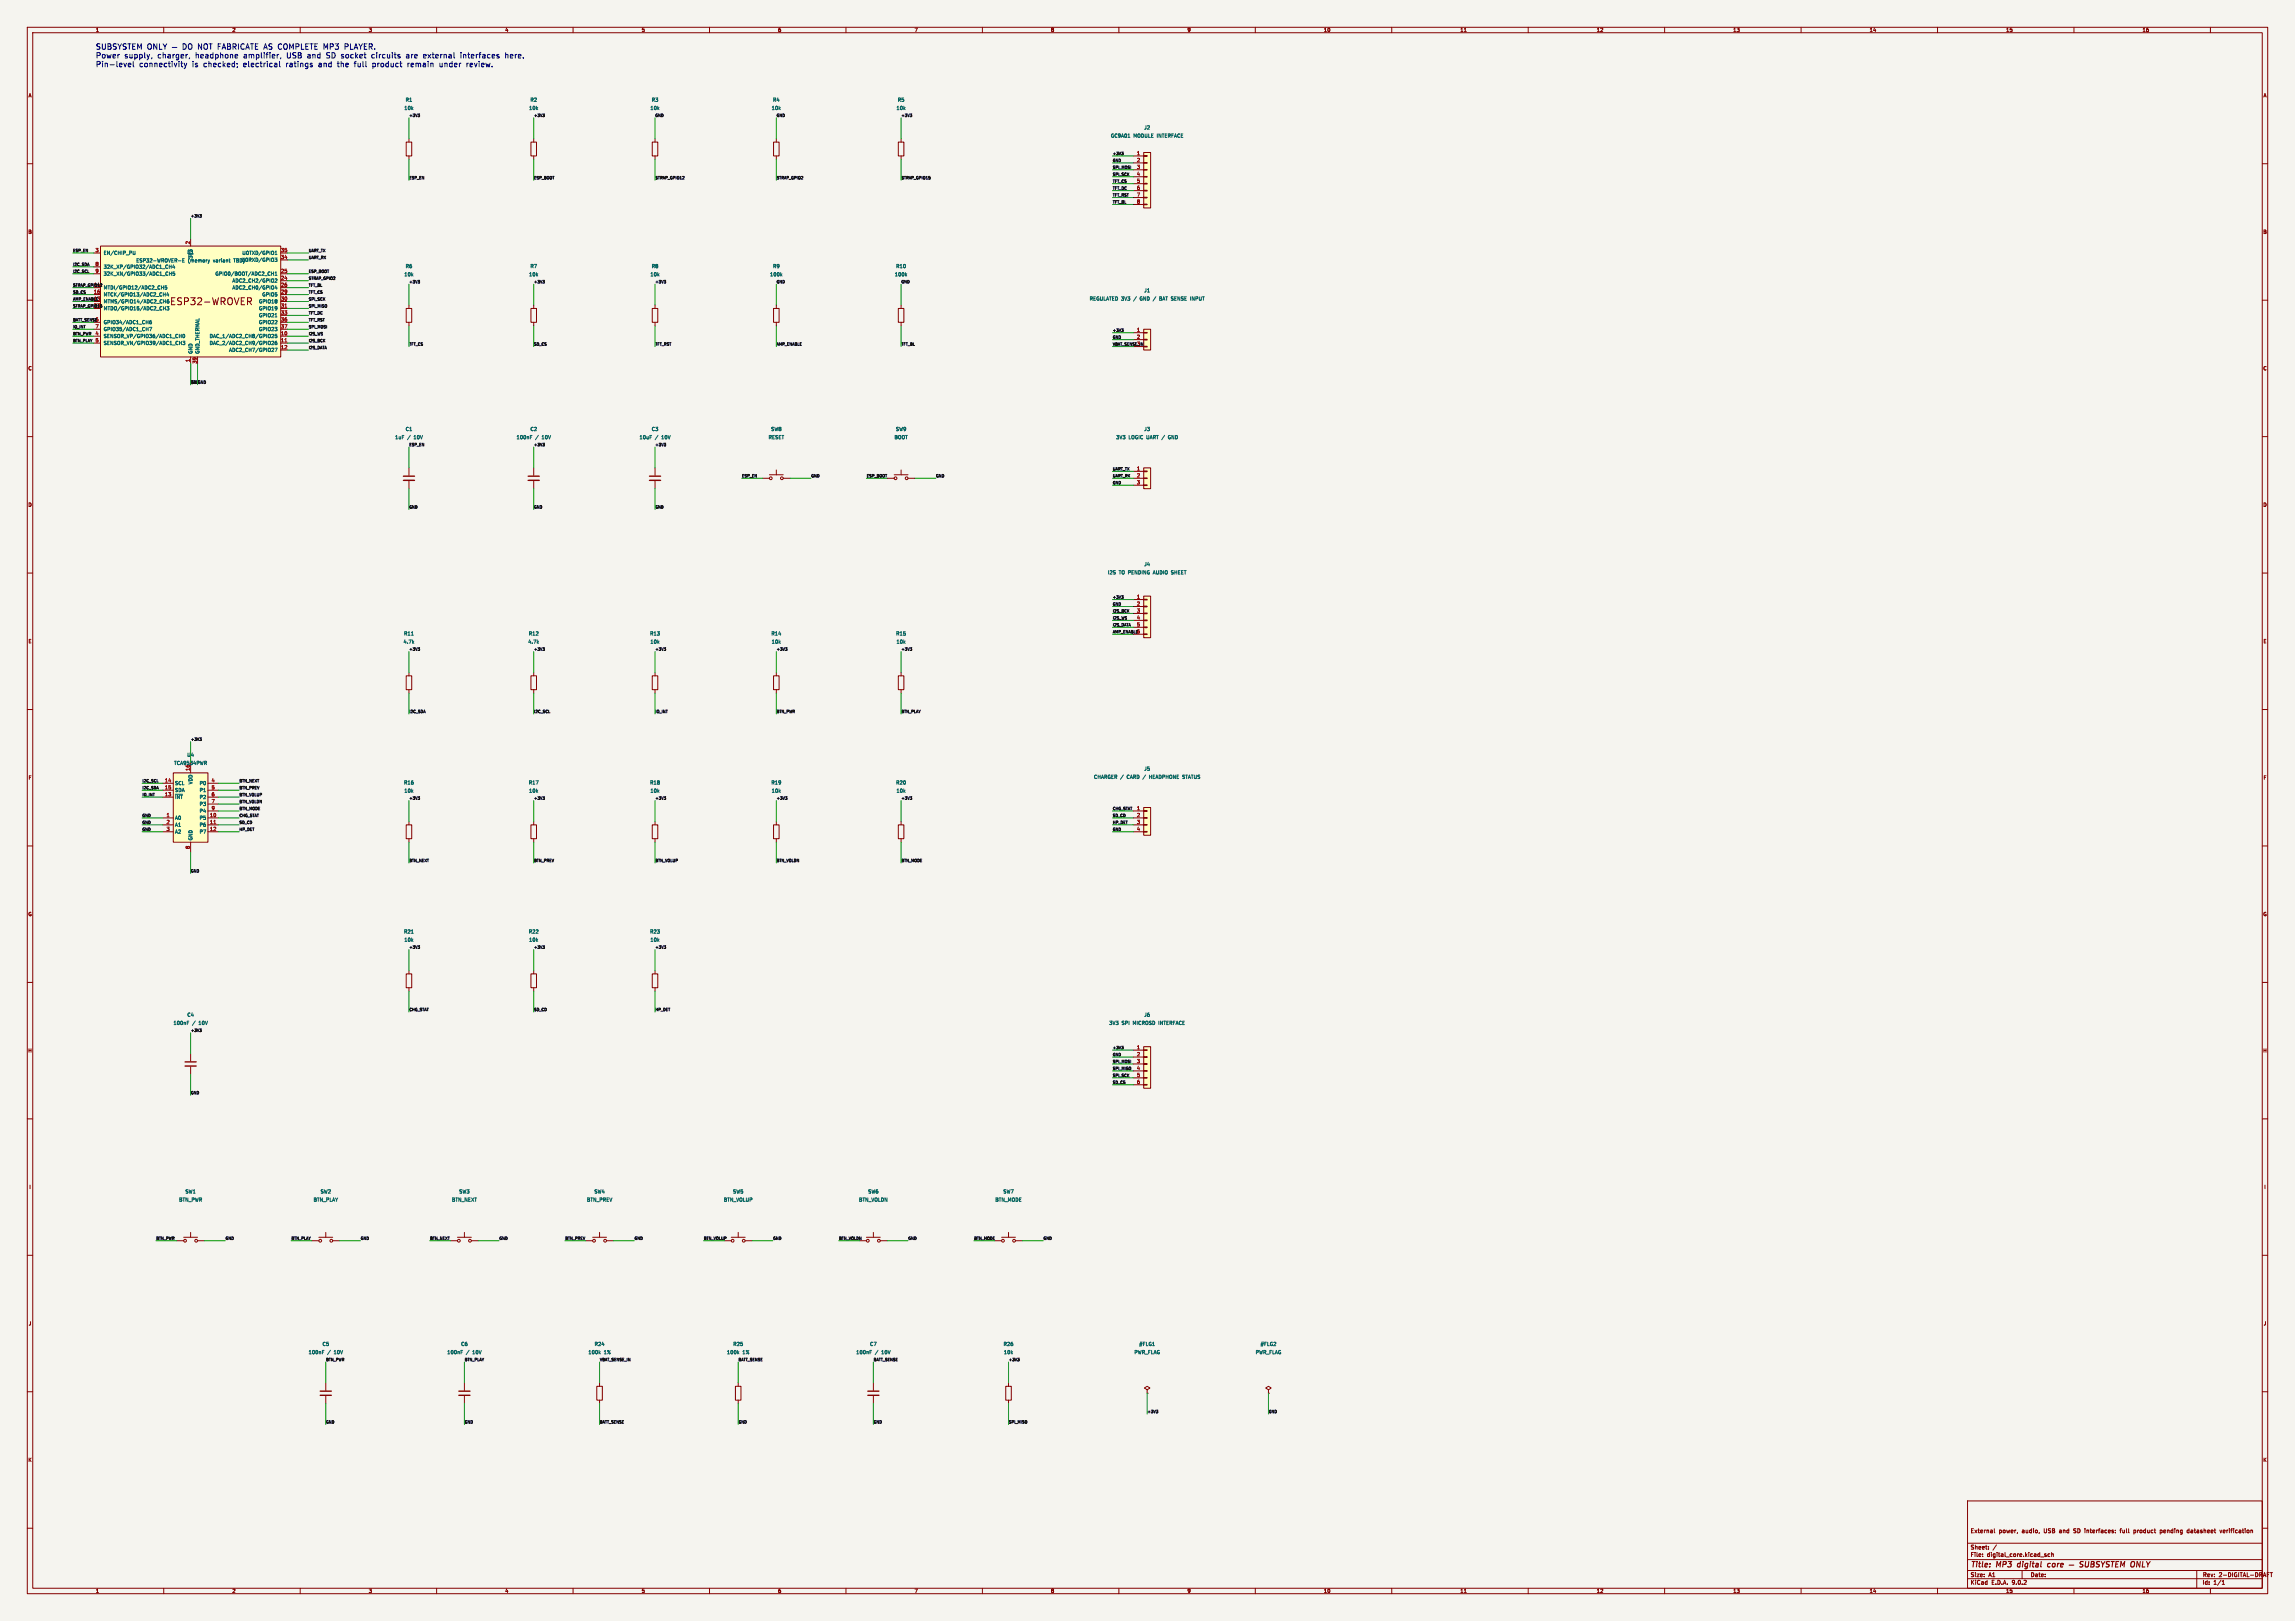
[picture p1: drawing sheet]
<svg xmlns="http://www.w3.org/2000/svg" width="841mm" height="594mm" viewBox="0 0 841 594" stroke-linecap="round" stroke-linejoin="round" font-family="sans-serif">
<defs><g id="words">
<g font-size="2.8" fill="#0000c2">
<text x="35" y="21.5">Power</text>
<text x="45.4" y="21.5">supply,</text>
<text x="57.6" y="21.5">charger,</text>
<text x="71.5" y="21.5">headphone</text>
<text x="89.1" y="21.5">amplifier,</text>
<text x="105" y="21.5">USB and</text>
<text x="119.6" y="21.5">SD socket</text>
<text x="126.4" y="18.3">PLAYER.</text>
<text x="136.3" y="21.5">circuits</text>
<text x="149" y="21.5">are</text>
<text x="155.3" y="21.5">external</text>
<text x="169" y="21.5">interfaces</text>
<text x="185.5" y="21.5">here.</text>
<text x="35" y="24.7">Pin-level</text>
<text x="50.9" y="24.7">connectivity</text>
<text x="70.3" y="24.7">is</text>
<text x="74.4" y="24.7">checked;</text>
<text x="89" y="24.7">electrical</text>
<text x="104.7" y="24.7">ratings</text>
<text x="116.7" y="24.7">and</text>
<text x="123.7" y="24.7">the</text>
<text x="129.9" y="24.7">full</text>
<text x="136.6" y="24.7">product</text>
<text x="149.5" y="24.7">remain</text>
<text x="161.2" y="24.7">under</text>
<text x="171.2" y="24.7">review.</text>
</g>
<g font-size="2.8" fill="#840000">
<text x="722" y="574.9">Title:</text>
<text x="731.7" y="574.9">MP3</text>
<text x="740.2" y="574.9">digital</text>
<text x="752" y="574.9">core</text>
</g>
<g font-size="2.1" fill="#840000">
<text x="722" y="562">External</text>
<text x="732.4" y="562">power,</text>
<text x="741" y="562">audio,</text>
<text x="749.1" y="562">USB</text>
<text x="754.9" y="562">and</text>
<text x="760.3" y="562">SD interfaces:</text>
<text x="777.7" y="562">full</text>
<text x="782.8" y="562">product</text>
<text x="792.6" y="562">pending</text>
<text x="802.6" y="562">datasheet</text>
<text x="814.9" y="562">verification</text>
<text x="722" y="568">Sheet:</text>
<text x="722" y="570.7">File:</text>
<text x="728.1" y="570.7">digital_core.kicad_sch</text>
<text x="722" y="580.9">KiCad</text>
<text x="722" y="578.1">Size:</text>
<text x="728.7" y="578.1">A1</text>
<text x="729.7" y="580.9">E.D.A.</text>
<text x="737.3" y="580.9">9.0.2</text>
<text x="744" y="578.1">Date:</text>
<text x="807" y="578.3">Rev:</text>
<text x="807" y="580.9">Id:</text>
<text x="811.1" y="580.9">1/1</text>
<text x="813.4" y="578.3">2-DIGITAL-DRAFT</text>
</g>
<g font-size="1.8" fill="#840000">
<text x="35" y="11.9">1</text>
<text x="85" y="11.9">2</text>
<text x="135" y="11.9">3</text>
<text x="185" y="11.9">4</text>
<text x="235" y="11.9">5</text>
<text x="285" y="11.9">6</text>
<text x="335" y="11.9">7</text>
<text x="385" y="11.9">8</text>
<text x="435" y="11.9">9</text>
<text x="485" y="11.9">10</text>
<text x="535" y="11.9">11</text>
<text x="585" y="11.9">12</text>
<text x="635" y="11.9">13</text>
<text x="685" y="11.9">14</text>
<text x="735" y="11.9">15</text>
<text x="785" y="11.9">16</text>
<text x="10.3" y="35.9">A</text>
<text x="829.3" y="35.9">A</text>
<text x="10.3" y="85.9">B</text>
<text x="829.2" y="85.9">B</text>
<text x="10.3" y="135.9">C</text>
<text x="829.2" y="135.9">C</text>
<text x="10.3" y="185.9">D</text>
<text x="829.2" y="185.9">D</text>
<text x="10.3" y="235.9">E</text>
<text x="829.3" y="235.9">E</text>
<text x="10.3" y="285.9">F</text>
<text x="829.3" y="285.9">F</text>
<text x="10.3" y="335.9">G</text>
<text x="829.2" y="335.9">G</text>
<text x="10.2" y="385.9">H</text>
<text x="829.2" y="385.9">H</text>
<text x="10.6" y="435.9">I</text>
<text x="829.6" y="435.9">I</text>
<text x="10.4" y="485.9">J</text>
<text x="829.4" y="485.9">J</text>
<text x="10.3" y="535.9">K</text>
<text x="829.2" y="535.9">K</text>
<text x="35" y="583.9">1</text>
<text x="85" y="583.9">2</text>
<text x="135" y="583.9">3</text>
<text x="185" y="583.9">4</text>
<text x="235" y="583.9">5</text>
<text x="285" y="583.9">6</text>
<text x="335" y="583.9">7</text>
<text x="385" y="583.9">8</text>
<text x="435" y="583.9">9</text>
<text x="485" y="583.9">10</text>
<text x="535" y="583.9">11</text>
<text x="585" y="583.9">12</text>
<text x="635" y="583.9">13</text>
<text x="685" y="583.9">14</text>
<text x="735" y="583.9">15</text>
<text x="785" y="583.9">16</text>
</g>
<g font-size="1.8" fill="#006464">
<text x="148" y="40.5">10k</text>
<text x="148.5" y="37.5">R1</text>
<text x="193.8" y="40.5">10k</text>
<text x="194.2" y="37.5">R2</text>
<text x="238.2" y="40.5">10k</text>
<text x="238.7" y="37.5">R3</text>
<text x="282.7" y="40.5">10k</text>
<text x="283.1" y="37.5">R4</text>
<text x="328.4" y="40.5">10k</text>
<text x="328.9" y="37.5">R5</text>
<text x="419.2" y="47.6">J2</text>
<text x="406.9" y="50.6">GC9A01</text>
<text x="415.4" y="50.6">MODULE INTERFACE</text>
<text x="37.8" y="93.6">EN/CHIP_PU</text>
<text x="68.5" y="93.4">U1</text>
<text x="70.7" y="94.9" transform="rotate(-90 70.7 94.9)">3V3</text>
<text x="88.6" y="93.6">U0TXD/GPIO1</text>
<text x="37.8" y="98.7">32K_XP/GPIO32/ADC1_CH4</text>
<text x="37.8" y="101.2">32K_XN/GPIO33/ADC1_CH5</text>
<text x="49.8" y="96.4">ESP32-WROVER-E</text>
<text x="68.9" y="96.4">(memory</text>
<text x="78.3" y="96.4">variant</text>
<text x="78.8" y="101.2">GPIO0/BOOT/ADC2_CH1</text>
<text x="86" y="96.4">TBD)</text>
<text x="88.3" y="96.1">U0RXD/GPIO3</text>
<text x="148" y="101.4">10k</text>
<text x="148.5" y="98.4">R6</text>
<text x="193.8" y="101.4">10k</text>
<text x="194.2" y="98.4">R7</text>
<text x="238.2" y="101.4">10k</text>
<text x="238.7" y="98.4">R8</text>
<text x="282.1" y="101.4">100k</text>
<text x="283.1" y="98.4">R9</text>
<text x="327.8" y="101.4">100k</text>
<text x="328.3" y="98.4">R10</text>
<text x="37.8" y="106.3">MTDI/GPIO12/ADC2_CH5</text>
<text x="85" y="103.7">ADC2_CH2/GPIO2</text>
<text x="85" y="106.3">ADC2_CH0/GPIO4</text>
<text x="419.2" y="107.3">J1</text>
<text x="37.8" y="108.8">MTCK/GPIO13/ADC2_CH4</text>
<text x="37.8" y="111.4">MTMS/GPIO14/ADC2_CH6</text>
<text x="37.8" y="113.9">MTDO/GPIO15/ADC2_CH3</text>
<text x="94.8" y="111.4">GPIO18</text>
<text x="94.8" y="113.9">GPIO19</text>
<text x="96" y="108.8">GPIO5</text>
<text x="399.2" y="110.3">REGULATED 3V3</text>
<text x="415.5" y="110.3">/</text>
<text x="418" y="110.3">GND /</text>
<text x="425.6" y="110.3">BAT SENSE INPUT</text>
<text x="37.8" y="119">GPIO34/ADC1_CH6</text>
<text x="94.8" y="116.4">GPIO21</text>
<text x="94.8" y="119">GPIO22</text>
<text x="37.8" y="121.5">GPIO35/ADC1_CH7</text>
<text x="37.8" y="124.1">SENSOR_VP/GPIO36/ADC1_CH0</text>
<text x="76.7" y="124.1">DAC_1/ADC2_CH8/GPIO25</text>
<text x="94.8" y="121.5">GPIO23</text>
<text x="37.8" y="126.6">SENSOR_VN/GPIO39/ADC1_CH3</text>
<text x="70.7" y="129.8" transform="rotate(-90 70.7 129.8)">GND</text>
<text x="73.3" y="129.8" transform="rotate(-90 73.3 129.8)">GND_THERMAL</text>
<text x="76.7" y="126.6">DAC_2/ADC2_CH9/GPIO26</text>
<text x="83.8" y="129.1">ADC2_CH7/GPIO27</text>
<text x="144.6" y="161.1">1uF</text>
<text x="148.5" y="158.1">C1</text>
<text x="149.3" y="161.1">/</text>
<text x="151.8" y="161.1">10V</text>
<text x="189.2" y="161.1">100nF</text>
<text x="194.2" y="158.1">C2</text>
<text x="196.2" y="161.1">/</text>
<text x="198.7" y="161.1">10V</text>
<text x="234.2" y="161.1">10uF</text>
<text x="238.7" y="158.1">C3</text>
<text x="240" y="161.1">/</text>
<text x="242.5" y="161.1">10V</text>
<text x="281.5" y="161.1">RESET</text>
<text x="282.4" y="158.1">SW8</text>
<text x="327.6" y="161.1">BOOT</text>
<text x="328.2" y="158.1">SW9</text>
<text x="408.9" y="161.1">3V3</text>
<text x="413.6" y="161.1">LOGIC UART /</text>
<text x="419.2" y="158.1">J3</text>
<text x="428.6" y="161.1">GND</text>
<text x="419.2" y="207.7">J4</text>
<text x="405.8" y="210.7">I2S</text>
<text x="410" y="210.7">TO PENDING</text>
<text x="422.9" y="210.7">AUDIO SHEET</text>
<text x="147.9" y="233.1">R11</text>
<text x="193.6" y="233.1">R12</text>
<text x="238.1" y="233.1">R13</text>
<text x="282.5" y="233.1">R14</text>
<text x="328.3" y="233.1">R15</text>
<text x="147.7" y="236.1">4.7k</text>
<text x="193.5" y="236.1">4.7k</text>
<text x="238.2" y="236.1">10k</text>
<text x="282.7" y="236.1">10k</text>
<text x="328.4" y="236.1">10k</text>
<text x="63.7" y="280.5">TCA9534PWR</text>
<text x="68.5" y="277.5">U4</text>
<text x="64" y="287.9">SCL</text>
<text x="69.6" y="282.6" transform="rotate(-90 69.6 282.6)">16</text>
<text x="70.7" y="287.5" transform="rotate(-90 70.7 287.5)">VDD</text>
<text x="73" y="287.9">P0</text>
<text x="147.9" y="287.7">R16</text>
<text x="193.6" y="287.7">R17</text>
<text x="238.1" y="287.7">R18</text>
<text x="282.5" y="287.7">R19</text>
<text x="328.3" y="287.7">R20</text>
<text x="400.7" y="285.6">CHARGER /</text>
<text x="413.1" y="285.6">CARD /</text>
<text x="419.2" y="282.6">J5</text>
<text x="421.6" y="285.6">HEADPHONE STATUS</text>
<text x="64" y="290.4">SDA</text>
<text x="64" y="293">~{INT}</text>
<text x="73" y="290.4">P1</text>
<text x="73" y="293">P2</text>
<text x="148" y="290.7">10k</text>
<text x="193.8" y="290.7">10k</text>
<text x="238.2" y="290.7">10k</text>
<text x="282.7" y="290.7">10k</text>
<text x="328.4" y="290.7">10k</text>
<text x="73" y="295.5">P3</text>
<text x="73" y="298">P4</text>
<text x="64" y="300.6">A0</text>
<text x="64" y="303.1">A1</text>
<text x="64" y="305.7">A2</text>
<text x="73" y="300.6">P5</text>
<text x="73" y="303.1">P6</text>
<text x="73" y="305.7">P7</text>
<text x="70.7" y="308.1" transform="rotate(-90 70.7 308.1)">GND</text>
<text x="147.9" y="342.3">R21</text>
<text x="148" y="345.3">10k</text>
<text x="193.6" y="342.3">R22</text>
<text x="193.8" y="345.3">10k</text>
<text x="238.1" y="342.3">R23</text>
<text x="238.2" y="345.3">10k</text>
<text x="63.4" y="375.8">100nF</text>
<text x="68.5" y="372.8">C4</text>
<text x="70.5" y="375.8">/</text>
<text x="73" y="375.8">10V</text>
<text x="406.4" y="375.8">3V3</text>
<text x="411" y="375.8">SPI</text>
<text x="415.3" y="375.8">MICROSD INTERFACE</text>
<text x="419.2" y="372.8">J6</text>
<text x="67.8" y="437.5">SW1</text>
<text x="117.3" y="437.5">SW2</text>
<text x="168.1" y="437.5">SW3</text>
<text x="217.7" y="437.5">SW4</text>
<text x="268.5" y="437.5">SW5</text>
<text x="318" y="437.5">SW6</text>
<text x="367.5" y="437.5">SW7</text>
<text x="65.5" y="440.5">BTN_PWR</text>
<text x="114.8" y="440.5">BTN_PLAY</text>
<text x="165.5" y="440.5">BTN_NEXT</text>
<text x="215" y="440.5">BTN_PREV</text>
<text x="265.1" y="440.5">BTN_VOLUP</text>
<text x="314.6" y="440.5">BTN_VOLDN</text>
<text x="364.6" y="440.5">BTN_MODE</text>
<text x="113" y="496.4">100nF</text>
<text x="118" y="493.4">C5</text>
<text x="120" y="496.4">/</text>
<text x="122.5" y="496.4">10V</text>
<text x="163.8" y="496.4">100nF</text>
<text x="168.8" y="493.4">C6</text>
<text x="170.8" y="496.4">/</text>
<text x="173.3" y="496.4">10V</text>
<text x="215.5" y="496.4">100k</text>
<text x="217.8" y="493.4">R24</text>
<text x="221.3" y="496.4">1%</text>
<text x="266.3" y="496.4">100k</text>
<text x="268.6" y="493.4">R25</text>
<text x="272.1" y="496.4">1%</text>
<text x="313.6" y="496.4">100nF</text>
<text x="318.7" y="493.4">C7</text>
<text x="320.7" y="496.4">/</text>
<text x="323.2" y="496.4">10V</text>
<text x="367.6" y="493.4">R26</text>
<text x="367.7" y="496.4">10k</text>
<text x="415.6" y="496.4">PWR_FLAG</text>
<text x="417.3" y="493.4">#FLG1</text>
<text x="460" y="496.4">PWR_FLAG</text>
<text x="461.8" y="493.4">#FLG2</text>
</g>
<g font-size="1.8" fill="#a90000">
<text x="416.5" y="56.9">1</text>
<text x="416.5" y="59.4">2</text>
<text x="416.5" y="62">3</text>
<text x="416.5" y="64.5">4</text>
<text x="416.5" y="67.1">5</text>
<text x="416.5" y="69.6">6</text>
<text x="416.5" y="72.1">7</text>
<text x="416.5" y="74.7">8</text>
<text x="69.6" y="89.6" transform="rotate(-90 69.6 89.6)">2</text>
<text x="34.9" y="92.5">3</text>
<text x="102.8" y="92.5">35</text>
<text x="102.8" y="95">34</text>
<text x="34.9" y="97.5">8</text>
<text x="34.9" y="100.1">9</text>
<text x="102.8" y="100.1">25</text>
<text x="34.2" y="107.7">16</text>
<text x="102.8" y="102.6">24</text>
<text x="102.8" y="105.2">26</text>
<text x="102.8" y="107.7">29</text>
<text x="102.8" y="110.2">30</text>
<text x="102.8" y="112.8">31</text>
<text x="102.8" y="115.3">33</text>
<text x="102.8" y="117.9">36</text>
<text x="34.9" y="120.4">7</text>
<text x="34.9" y="122.9">4</text>
<text x="34.9" y="125.5">5</text>
<text x="102.8" y="120.4">37</text>
<text x="102.8" y="122.9">10</text>
<text x="102.8" y="125.5">11</text>
<text x="416.5" y="121.7">1</text>
<text x="416.5" y="124.2">2</text>
<text x="102.8" y="128">12</text>
<text x="69.6" y="132.8" transform="rotate(-90 69.6 132.8)">1</text>
<text x="72.1" y="133.4" transform="rotate(-90 72.1 133.4)">39</text>
<text x="416.5" y="172.5">1</text>
<text x="416.5" y="175">2</text>
<text x="416.5" y="177.5">3</text>
<text x="416.5" y="219.5">1</text>
<text x="416.5" y="222">2</text>
<text x="416.5" y="224.5">3</text>
<text x="416.5" y="227.1">4</text>
<text x="416.5" y="229.6">5</text>
<text x="60.3" y="286.8">14</text>
<text x="77.4" y="286.8">4</text>
<text x="60.3" y="289.3">15</text>
<text x="60.3" y="291.8">13</text>
<text x="77.4" y="289.3">5</text>
<text x="77.4" y="291.8">6</text>
<text x="60.9" y="299.5">1</text>
<text x="76.8" y="299.5">10</text>
<text x="77.4" y="294.4">7</text>
<text x="77.4" y="296.9">9</text>
<text x="416.5" y="296.9">1</text>
<text x="416.5" y="299.5">2</text>
<text x="60.9" y="302">2</text>
<text x="60.9" y="304.5">3</text>
<text x="76.8" y="302">11</text>
<text x="76.8" y="304.5">12</text>
<text x="416.5" y="302">3</text>
<text x="416.5" y="304.5">4</text>
<text x="69.6" y="311.2" transform="rotate(-90 69.6 311.2)">8</text>
<text x="416.5" y="384.6">1</text>
<text x="416.5" y="387.1">2</text>
<text x="416.5" y="389.6">3</text>
<text x="416.5" y="392.2">4</text>
<text x="416.5" y="394.7">5</text>
<text x="416.5" y="397.3">6</text>
</g>
<g font-size="1.8" fill="#0f0f0f">
<text x="34.2" y="105.2">14</text>
<text x="34.2" y="110.2">13</text>
<text x="34.2" y="112.8">23</text>
<text x="34.9" y="117.9">6</text>
<text x="416.5" y="126.7">3</text>
<text x="416.5" y="232.2">6</text>
</g>
<g font-size="1.4" fill="#0f0f0f">
<text x="149.9" y="42.9">+3V3</text>
<text x="195.6" y="42.9">+3V3</text>
<text x="240" y="42.9">GND</text>
<text x="284.5" y="42.9">GND</text>
<text x="330.2" y="42.9">+3V3</text>
<text x="407.7" y="59.4">GND</text>
<text x="407.7" y="56.9">+3V3</text>
<text x="149.9" y="65.8">ESP_EN</text>
<text x="195.6" y="65.8">ESP_BOOT</text>
<text x="240" y="65.8">STRAP_GPIO12</text>
<text x="284.5" y="65.8">STRAP_GPIO2</text>
<text x="330.2" y="65.8">STRAP_GPIO15</text>
<text x="407.7" y="64.5">SPI_SCK</text>
<text x="407.7" y="62">SPI_MOSI</text>
<text x="407.7" y="67">TFT_CS</text>
<text x="407.7" y="69.6">TFT_DC</text>
<text x="407.7" y="72.1">TFT_RST</text>
<text x="407.7" y="74.7">TFT_BL</text>
<text x="69.8" y="79.7">+3V3</text>
<text x="26.7" y="92.4">ESP_EN</text>
<text x="113" y="92.4">UART_TX</text>
<text x="113" y="95">UART_RX</text>
<text x="26.7" y="97.5">I2C_SDA</text>
<text x="26.7" y="100.1">I2C_SCL</text>
<text x="113" y="100.1">ESP_BOOT</text>
<text x="26.7" y="105.1">STRAP_GPIO12</text>
<text x="26.7" y="107.7">SD_CS</text>
<text x="113" y="107.7">TFT_CS</text>
<text x="113" y="105.1">TFT_BL</text>
<text x="113" y="102.6">STRAP_GPIO2</text>
<text x="149.9" y="103.9">+3V3</text>
<text x="195.6" y="103.9">+3V3</text>
<text x="240" y="103.9">+3V3</text>
<text x="284.5" y="103.9">GND</text>
<text x="330.2" y="103.9">GND</text>
<text x="26.7" y="112.8">STRAP_GPIO15</text>
<text x="26.7" y="110.2">AMP_ENABLE</text>
<text x="113" y="110.2">SPI_SCK</text>
<text x="113" y="112.8">SPI_MISO</text>
<text x="26.7" y="117.8">BATT_SENSE</text>
<text x="113" y="115.3">TFT_DC</text>
<text x="113" y="117.8">TFT_RST</text>
<text x="26.7" y="125.5">BTN_PLAY</text>
<text x="26.7" y="122.9">BTN_PWR</text>
<text x="26.7" y="120.4">IO_INT</text>
<text x="113" y="125.5">I2S_BCK</text>
<text x="113" y="122.9">I2S_WS</text>
<text x="113" y="120.4">SPI_MOSI</text>
<text x="407.7" y="121.6">+3V3</text>
<text x="407.7" y="124.2">GND</text>
<text x="113" y="128">I2S_DATA</text>
<text x="149.9" y="126.7">TFT_CS</text>
<text x="195.6" y="126.7">SD_CS</text>
<text x="240" y="126.7">TFT_RST</text>
<text x="284.5" y="126.7">AMP_ENABLE</text>
<text x="330.2" y="126.7">TFT_BL</text>
<text x="407.7" y="126.7">VBAT_SENSE_IN</text>
<text x="69.8" y="140.7">GNDGND</text>
<text x="149.9" y="163.6">ESP_EN</text>
<text x="195.6" y="163.6">+3V3</text>
<text x="240" y="163.6">+3V3</text>
<text x="407.7" y="172.4">UART_TX</text>
<text x="271.8" y="175">ESP_EN</text>
<text x="297.2" y="175">GND</text>
<text x="317.5" y="175">ESP_BOOT</text>
<text x="342.9" y="175">GND</text>
<text x="407.7" y="175">UART_RX</text>
<text x="407.7" y="177.5">GND</text>
<text x="149.9" y="186.4">GND</text>
<text x="195.6" y="186.4">GND</text>
<text x="240" y="186.4">GND</text>
<text x="407.7" y="219.4">+3V3</text>
<text x="407.7" y="222">GND</text>
<text x="407.7" y="224.5">I2S_BCK</text>
<text x="407.7" y="227.1">I2S_WS</text>
<text x="407.7" y="229.6">I2S_DATA</text>
<text x="407.7" y="232.1">AMP_ENABLE</text>
<text x="149.9" y="238.5">+3V3</text>
<text x="195.6" y="238.5">+3V3</text>
<text x="240" y="238.5">+3V3</text>
<text x="284.5" y="238.5">+3V3</text>
<text x="330.2" y="238.5">+3V3</text>
<text x="149.9" y="261.3">I2C_SDA</text>
<text x="195.6" y="261.3">I2C_SCL</text>
<text x="240" y="261.3">IO_INT</text>
<text x="284.5" y="261.3">BTN_PWR</text>
<text x="330.2" y="261.3">BTN_PLAY</text>
<text x="69.8" y="271.5">+3V3</text>
<text x="52.1" y="286.7">I2C_SCL</text>
<text x="87.6" y="286.7">BTN_NEXT</text>
<text x="52.1" y="289.3">I2C_SDA</text>
<text x="52.1" y="291.8">IO_INT</text>
<text x="87.6" y="289.3">BTN_PREV</text>
<text x="87.6" y="291.8">BTN_VOLUP</text>
<text x="149.9" y="293.1">+3V3</text>
<text x="195.6" y="293.1">+3V3</text>
<text x="240" y="293.1">+3V3</text>
<text x="284.5" y="293.1">+3V3</text>
<text x="330.2" y="293.1">+3V3</text>
<text x="52.1" y="299.4">GND</text>
<text x="87.6" y="299.4">CHG_STAT</text>
<text x="87.6" y="296.9">BTN_MODE</text>
<text x="87.6" y="294.4">BTN_VOLDN</text>
<text x="407.7" y="296.9">CHG_STAT</text>
<text x="407.7" y="299.4">SD_CD</text>
<text x="52.1" y="302">GND</text>
<text x="52.1" y="304.5">GND</text>
<text x="87.6" y="302">SD_CD</text>
<text x="87.6" y="304.5">HP_DET</text>
<text x="407.7" y="302">HP_DET</text>
<text x="407.7" y="304.5">GND</text>
<text x="149.9" y="316">BTN_NEXT</text>
<text x="195.6" y="316">BTN_PREV</text>
<text x="240" y="316">BTN_VOLUP</text>
<text x="284.5" y="316">BTN_VOLDN</text>
<text x="330.2" y="316">BTN_MODE</text>
<text x="69.8" y="319.8">GND</text>
<text x="149.9" y="347.7">+3V3</text>
<text x="195.6" y="347.7">+3V3</text>
<text x="240" y="347.7">+3V3</text>
<text x="149.9" y="370.6">CHG_STAT</text>
<text x="195.6" y="370.6">SD_CD</text>
<text x="240" y="370.6">HP_DET</text>
<text x="69.8" y="378.2">+3V3</text>
<text x="407.7" y="384.5">+3V3</text>
<text x="407.7" y="387.1">GND</text>
<text x="407.7" y="389.6">SPI_MOSI</text>
<text x="407.7" y="392.2">SPI_MISO</text>
<text x="407.7" y="394.7">SPI_SCK</text>
<text x="69.8" y="401">GND</text>
<text x="407.7" y="397.2">SD_CS</text>
<text x="57.1" y="454.4">BTN_PWR</text>
<text x="82.5" y="454.4">GND</text>
<text x="106.7" y="454.4">BTN_PLAY</text>
<text x="132.1" y="454.4">GND</text>
<text x="157.5" y="454.4">BTN_NEXT</text>
<text x="182.9" y="454.4">GND</text>
<text x="207" y="454.4">BTN_PREV</text>
<text x="232.4" y="454.4">GND</text>
<text x="257.8" y="454.4">BTN_VOLUP</text>
<text x="283.2" y="454.4">GND</text>
<text x="307.3" y="454.4">BTN_VOLDN</text>
<text x="332.7" y="454.4">GND</text>
<text x="356.9" y="454.4">BTN_MODE</text>
<text x="382.3" y="454.4">GND</text>
<text x="119.4" y="498.8">BTN_PWR</text>
<text x="170.2" y="498.8">BTN_PLAY</text>
<text x="219.7" y="498.8">VBAT_SENSE_IN</text>
<text x="270.5" y="498.8">BATT_SENSE</text>
<text x="320" y="498.8">BATT_SENSE</text>
<text x="369.6" y="498.8">+3V3</text>
<text x="119.4" y="521.7">GND</text>
<text x="170.2" y="521.7">GND</text>
<text x="219.7" y="521.7">BATT_SENSE</text>
<text x="270.5" y="521.7">GND</text>
<text x="320" y="521.7">GND</text>
<text x="369.6" y="521.7">SPI_MISO</text>
<text x="420.4" y="517.9">+3V3</text>
<text x="464.8" y="517.9">GND</text>
</g>
</g></defs>
<path d="M0 0h841v594h-841z" fill="#f5f4ef" stroke="#f5f4ef" stroke-width=".37"/>
<g fill="none" stroke="#840000" stroke-width=".37">
<path d="M10 10h821v574h-821zM12 12h817v570h-817zM60 10v2M110 10v2M160 10v2M210 10v2M260 10v2M310 10v2M360 10v2M410 10v2M460 10v2M510 10v2"/>
<path d="M536.6 11.6h.7M560 10v2M610 10v2M660 10v2M710 10v2M760 10v2M810 10v2M10 60h2M283.5 52.1h2v5h-2zM284.5 50.8v1.3M284.5 57.1v1.3M829 60h2"/>
<path d="M10 110h2M329.2 113h2v5.1h-2zM330.2 111.8v1.2M330.2 118.1v1.3M829 110h2M10 160h2M829 160h2M279.4 175.3h2.5M281.9 174h5.1M284.5 172.2v1.8M287 175.3h2.6M325.1 175.3h2.6"/>
<path d="M327.7 174h5M330.2 172.2v1.8M332.7 175.3h2.6M10 210h2M829 210h2M10 260h2M829 260h2M10 310h2M283.5 302.3h2v5h-2zM284.5 301v1.3M284.5 307.3v1.3M329.2 302.3h2v5h-2z"/>
<path d="M330.2 301v1.3M330.2 307.3v1.3M829 310h2M10 360h2M829 360h2M10 410h2M829 410h2M10 460h2M114.3 454.7h2.5M116.8 453.4h5.1M119.4 451.6v1.8M121.9 454.7h2.6"/>
<path d="M165.1 454.7h2.5M167.6 453.4h5.1M170.2 451.6v1.8M172.7 454.7h2.6M214.6 454.7h2.6M217.2 453.4h5M219.7 451.6v1.8M222.2 454.7h2.6M829 460h2M10 510h2M119.4 506.7v2.8M119.4 511.6v2.7"/>
<path d="M170.2 506.7v2.8M170.2 511.6v2.7M829 510h2M10 560h2M721 550h108v32h-108zM829 560h2M721 578.5h108M721 575.5h108M721 571.5h108M721 565.5h108M726.5 570.2h.1M726.5 570.2v.1"/>
<path d="M726.5 569.5v.1M728.7 567.5v.2M728.7 566.8v.1M730.8 560.2l.2 1.5M731.6 566.1l-1.3 1.9M739.3 561.6l-.1 .2M741 575.5v3M747.3 561.6l-.1 .3M749.2 569.7l.7 .4-.2 .3-.5-.1M749.2 569.6v.1M749.8 569.5l-.6 .1M751.2 569.5l-.5-.1-.2 .3 .1 .6h.6"/>
<path d="M751.8 569.5h.6l.1 .9M751.8 568.9v1.5M775.2 561.5h.1M775.2 561.5l-.1 .1M775.2 560.8v.1M776.8 560.7h.6M782 560.7v1.5M782 561.6l.4 .1M782.4 560.7l-.4 .1M791.6 561.6l.4 .1M791.6 560.7v1.5M792 560.7l-.4 .1"/>
<path d="M802 560.7l-.5 .3v.5l.5 .2M805 575.5v6.5M813.5 560.7l.3 1 .4-1M814.3 579.5l.4-.4v1.5M825.4 560.8l.1 .9M831.9 576.3h.9M832.3 576.3v1.5M60 582v2M110 582v2M160 582v2M210 582v2M260 582v2"/>
<path d="M310 582v2M360 582v2M410 582v2M460 582v2M510 582v2M536.6 583.6h.7M560 582v2M610 582v2M660 582v2M710 582v2M760 582v2M810 582v2"/>
<path d="M814.3 580.6h.9"/>
<circle cx="282.4" cy="175.3" r=".51"/>
<circle cx="286.5" cy="175.3" r=".51"/>
<circle cx="328.2" cy="175.3" r=".51"/>
<circle cx="332.2" cy="175.3" r=".51"/>
<circle cx="117.3" cy="454.7" r=".51"/>
<circle cx="121.4" cy="454.7" r=".51"/>
<circle cx="168.1" cy="454.7" r=".51"/>
<circle cx="172.2" cy="454.7" r=".51"/>
<circle cx="217.7" cy="454.7" r=".51"/>
<circle cx="221.7" cy="454.7" r=".51"/>
</g>
<g fill="none" stroke="#840000" stroke-width=".4">
<path d="M739.4 573.1l-.2 .7 .4 .4M751.4 573l-.6-.1-.4 .4v.8h.8M758.2 573.5h1.7M763.4 572.3l-1 .1-.1 .6 .8 .4 .1 .4-.4 .4-.7-.1M764.3 572.2l-.2 1.6 .3 .4 .8-.4 .2-1.6M766.3 573.2h.6M766.4 572.2h.7l.3 .4-.5 .6 .4 .2v.4l-.4 .4h-.8zM769.4 572.3l-1 .1-.1 .6 .8 .4 .1 .4-.4 .4-.7-.1M770 572.2l.6 1.1M770.6 573.3l-.2 .9M771.4 572.2l-.8 1.1M773.1 572.3l-1.1 .1-.1 .6 .8 .4 .2 .4-.5 .4-.7-.1"/>
<path d="M773.6 572.2h1.2M774.2 572.2l-.2 2M775.3 573.2h.7M776.4 572.2h-1l-.2 2h1M777 574.2l.3-2 .4 1.4 .9-1.4-.3 2M781 572.5l.4-.3 .8 .3-.1 1-.5 .7-.7-.3zM784.3 572.2l-.2 2-.9-2-.3 2M785.3 572.2l-.3 2h1M786.6 572.2l.5 1.1M787.1 573.3l-.1 .9M787.9 572.2l-.8 1.1"/>
</g>
<path d="M331.9 100.7l.4 .4M332.3 100.3l-.5 .5M118.1 495.5h.5M118.1 494.8h.6M168.9 495.5h.5M168.9 494.8h.6" fill="none" stroke="#006464" stroke-width=".37"/>
<path d="M117.3 509.8h4.1M117.3 511.3h4.1M168.1 509.8h4.1M168.1 511.3h4.1" fill="none" stroke="#840000" stroke-width=".51"/>
<path d="M419.1 295.9h2.5v10.2h-2.5z" fill="#ffffc2"/>
<g fill="none" stroke="#840000" stroke-width=".37">
<path d="M283.5 113h2v5.1h-2zM284.5 111.8v1.2M284.5 118.1v1.3M195.6 171.4v2.8M195.6 176.3v2.8M415.3 297.2h3.8M415.3 299.7h3.8M419.1 295.9h2.5v10.2h-2.5zM419.1 297.1h1.3v.2h-1.3zM419.1 299.6h1.3v.2h-1.3zM415.3 302.3h3.8M415.3 304.8h3.8"/>
<path d="M419.1 302.1h1.3v.3h-1.3zM419.1 304.7h1.3v.2h-1.3zM265.4 454.7h2.6M268 453.4h5M270.5 451.6v1.8M273 454.7h2.6M315 454.7h2.5M317.5 453.4h5.1M320 451.6v1.8M322.6 454.7h2.5M218.7 508h2v5.1h-2zM219.7 506.7v1.3"/>
<path d="M219.7 513.1v1.2"/>
<circle cx="268.5" cy="454.7" r=".51"/>
<circle cx="272.5" cy="454.7" r=".51"/>
<circle cx="318" cy="454.7" r=".51"/>
<circle cx="322.1" cy="454.7" r=".51"/>
</g>
<path d="M286.2 100.7l.4 .4M286.6 100.3l-.5 .5M194.3 159.6h.6M194.3 160.2h.5M219.6 495.6l.4 .5M220 495.3l-.5 .5" fill="none" stroke="#006464" stroke-width=".37"/>
<path d="M193.5 174.5h4.1M193.5 176h4.1" fill="none" stroke="#840000" stroke-width=".51"/>
<path d="M63.5 283.2h12.7v25.4h-12.7z" fill="#ffffc2"/>
<g fill="none" stroke="#840000" stroke-width=".37">
<path d="M69.8 279.4v3.8M59.7 287h3.8M59.7 289.6h3.8M59.7 292.1h3.8M59.7 299.7h3.8M63.5 283.2h12.7v25.4h-12.7zM76.2 287h3.8M76.2 289.6h3.8M76.2 292.1h3.8M76.2 299.7h3.8M76.2 294.6h3.8M76.2 297.2h3.8"/>
<path d="M59.7 302.3h3.8M59.7 304.8h3.8M69.8 308.6v3.8M76.2 302.3h3.8M76.2 304.8h3.8"/>
</g>
<path d="M78.3 301.8h.8" fill="none" stroke="#a90000" stroke-width=".37"/>
<path d="M419.1 171.4h2.5v7.7h-2.5z" fill="#ffffc2"/>
<g fill="none" stroke="#840000" stroke-width=".37">
<path d="M415.3 172.7h3.8M415.3 175.3h3.8M415.3 177.8h3.8M419.1 171.4h2.5v7.7h-2.5zM419.1 172.6h1.3v.2h-1.3zM419.1 175.1h1.3v.3h-1.3zM419.1 177.7h1.3v.2h-1.3zM148.8 302.3h2.1v5h-2.1zM149.9 301v1.3M149.9 307.3v1.3M148.8 356.9h2.1v5h-2.1zM149.9 355.6v1.3"/>
<path d="M149.9 361.9v1.3"/>
</g>
<path d="M150.7 342h.8" fill="none" stroke="#006464" stroke-width=".37"/>
<path d="M419.1 120.6h2.5v7.7h-2.5z" fill="#ffffc2"/>
<g fill="none" stroke="#840000" stroke-width=".37">
<path d="M415.3 121.9h3.8M415.3 124.5h3.8M415.3 127h3.8M419.1 120.6h2.5v7.7h-2.5zM419.1 121.8h1.3v.2h-1.3zM419.1 124.3h1.3v.3h-1.3zM419.1 126.9h1.3v.2h-1.3zM148.8 247.6h2.1v5.1h-2.1zM149.9 246.4v1.2M149.9 252.7v1.3M194.6 356.9h2v5h-2zM195.6 355.6v1.3"/>
<path d="M239 356.9h2v5h-2zM240 355.6v1.3M195.6 361.9v1.3M240 361.9v1.3M69.8 386.1v2.8M69.8 390.9v2.8"/>
</g>
<path d="M425 109.4h.4M425.4 108.8h-.4v1.2h.4M150.7 232.8h.8M68.6 374.8h.4M68.6 374.2h.6" fill="none" stroke="#006464" stroke-width=".37"/>
<path d="M67.8 389.1h4.1M67.8 390.7h4.1" fill="none" stroke="#840000" stroke-width=".51"/>
<path d="M36.8 90.2h66.1v40.6h-66.1z" fill="#ffffc2"/>
<g fill="none" stroke="#840000" stroke-width=".37">
<path d="M34.3 92.7h2.5M34.3 97.8h2.5M36.8 90.2h66.1v40.6h-66.1zM69.8 87.6v2.6M102.9 92.7h2.5M102.9 95.2h2.5M34.3 110.5h2.5M34.3 100.3h2.5M34.3 105.4h2.5M34.3 107.9h2.5M34.3 113h2.5M34.3 118.1h2.5"/>
<path d="M62.9 110.3h.8M64.1 109.1h-1.2v2.6h1.2M66.5 109.2l-.9-.1-.4 .3v.7l1.1 .5 .2 .6-.5 .5-.9-.2M67.6 110.4l1.2-.1 .3-.3-.2-.6-1.3-.3v2.6M69.9 109.1h1.6l-.9 1 .8 .2v1.1l-.4 .3-1.1-.3M72.5 109.4l.9-.3 .5 .7-1.6 1.9h1.6M75 110.7h1.9M77.9 109.1l.6 2.6 .5-1.9 .5 1.9 .6-2.6M81 110.4l1.2-.1 .3-.3-.1-.6-1.4-.3v2.6M81.6 110.4l.9 1.3M83.6 109.5l.5-.4a.85 .85 0 0 1 1.1 .9v.8a.85 .85 0 0 1-.9 .9 .85 .85 0 0 1-.8-.9zM85.9 109.1l.8 2.6 .9-2.6"/>
<path d="M88.4 110.3h.9M89.6 109.1h-1.2v2.6h1.2M90.7 110.4l1.2-.1 .3-.3-.2-.6-1.3-.3v2.6M91.3 110.4l.9 1.3M102.9 110.5h2.5M102.9 100.3h2.5M102.9 105.4h2.5M102.9 107.9h2.5M102.9 113h2.5M102.9 118.1h2.5M102.9 102.9h2.5M102.9 115.6h2.5"/>
<path d="M34.3 120.6h2.5M34.3 123.2h2.5M34.3 125.7h2.5M69.8 130.8v2.5M72.4 130.8v2.5M102.9 120.6h2.5M102.9 123.2h2.5M102.9 125.7h2.5M102.9 128.3h2.5"/>
</g>
<g fill="none" stroke="#006464" stroke-width=".37">
<path d="M49.5 92l-.1 1.2h-.5M62 97.1v1.3M62 97.7h.7M62.1 99.6v1.3M62.7 97.1v1.3M62.8 99.6v1.3M63.6 97l-.3 .9h.8M63.9 97.5v.9M64 99.6h-.6l-.1 .6h.7v.6h-.7M65.4 95.6h.9M66.9 95.4h.5M67.6 94.8h-.7v1.3h.7"/>
<path d="M76.2 95.2l.3 .9M76.5 96.1l-.1 .3M76.8 95.2l-.3 .9M83.9 95.2h.5M84.1 96l.3 .1M100.2 99.6v1.3M100.7 94.6h.8l-.4 .4 .4 .2v.5M100.8 93.3h.7M100.8 95.8h.6M100.8 92.4l.3-.4v1.3M101.5 95.7l-.1 .1M54.8 120h.8l-.5 1.2"/>
<path d="M55.4 117.4l-.5 .3-.1 .7 .3 .3 .4-.1-.1-.6-.6 .1M59.2 105.3h.7M59.8 107.9h.8M59.9 104.7v1.3M59.9 112.9h.7M60 110.4h.7M60.4 105.9h.1M60.6 107.3v1.2M60.6 112.3v1.3M60.7 109.8v1.3M61.1 104.7h-.6l-.1 .6 .5-.1 .3 .2-.2 .5h-.5M61.1 112.3h.8l-.4 .5 .3 .1v.6h-.7"/>
<path d="M61.4 107.2l-.3 .9h.8M61.7 107.7v.8M61.8 109.8l-.5 .3-.1 .7 .3 .3 .4-.2-.1-.6-.6 .2M62.1 100.2h.7M99.5 100.2h.7M100.8 100.9h.7M100.8 100l.3-.4v1.3M100.8 102.3l.5-.1 .2 .3-.8 .9h.8M100.8 116.1h.7M101.1 104.7l-.3 .9h.8M101.4 105.1v.9M65.7 123.1h.7"/>
<path d="M65.8 125.6h.7M66.4 122.5v1.3M66.5 125v1.3M67 125h.8l-.5 .5 .4 .1v.6h-.7M67.1 122.6l.2-.1a.58 .58 0 0 1 .4 .7 .58 .58 0 0 1-.6 .4zM100.2 122.6h-.6M100.2 125.1l-.6 .1M100.2 122.6h.1M100.2 125.1v.1M100.2 122.6v.4l-.7 .8h.8M100.2 125.2v.4l-.7 .7h.8M100.7 127.6h.9l-.6 1.2"/>
<path d="M100.8 123.6l.6 .1M100.8 125.6v.2M100.9 125.6h.5M100.9 125.6h-.1M101.4 125l-.6 .3 .1 .9h.6v-.6M101.4 125.6h.1M101.5 122.5h-.7v.6l.6-.1 .1 .6M101.5 123.6l-.1 .1"/>
</g>
<path d="M104.4 112.6h.7M104.4 125.3h.7" fill="none" stroke="#a90000" stroke-width=".37"/>
<path d="M419.1 218.4h2.5v15.3h-2.5z" fill="#ffffc2"/>
<g fill="none" stroke="#840000" stroke-width=".37">
<path d="M415.3 219.7h3.8M419.1 218.4h2.5v15.3h-2.5zM419.1 219.6h1.3v.2h-1.3zM415.3 222.2h3.8M415.3 224.8h3.8M415.3 227.3h3.8M415.3 229.9h3.8M415.3 232.4h3.8M419.1 222.1h1.3v.3h-1.3zM419.1 224.7h1.3v.2h-1.3zM419.1 227.2h1.3v.3h-1.3zM419.1 229.7h1.3v.3h-1.3z"/>
<path d="M419.1 232.3h1.3v.2h-1.3z"/>
</g>
<path d="M419.1 55.9h2.5v20.3h-2.5z" fill="#ffffc2"/>
<g fill="none" stroke="#840000" stroke-width=".37">
<path d="M194.6 52.1h2v5h-2zM195.6 50.8v1.3M195.6 57.1v1.3M329.2 52.1h2v5h-2zM330.2 50.8v1.3M330.2 57.1v1.3M415.3 57.1h3.8M415.3 59.7h3.8M419.1 55.9h2.5v20.3h-2.5zM419.1 57h1.3v.3h-1.3zM419.1 59.6h1.3v.2h-1.3zM415.3 62.2h3.8"/>
<path d="M415.3 64.8h3.8M415.3 67.3h3.8M415.3 69.8h3.8M415.3 72.4h3.8M415.3 74.9h3.8M419.1 62.1h1.3v.3h-1.3zM419.1 64.6h1.3v.3h-1.3zM419.1 67.2h1.3v.2h-1.3zM419.1 69.7h1.3v.3h-1.3zM419.1 72.3h1.3v.2h-1.3zM419.1 74.8h1.3v.3h-1.3zM194.6 113h2v5.1h-2z"/>
<path d="M195.6 111.8v1.2M195.6 118.1v1.3M149.9 171.4v2.8M149.9 176.3v2.8M283.5 247.6h2v5.1h-2zM284.5 246.4v1.2M284.5 252.7v1.3M329.2 247.6h2v5.1h-2zM330.2 246.4v1.2M330.2 252.7v1.3M64.8 454.7h2.5M67.3 453.4h5.1"/>
<path d="M69.8 451.6v1.8M72.4 454.7h2.5M364.5 454.7h2.5M367 453.4h5.1M369.6 451.6v1.8M372.1 454.7h2.5M368.6 508h2v5.1h-2zM369.6 506.7v1.3M369.6 513.1v1.2M420.4 509.3l1-.7-1-.6-1 .6 1 .7v1.2M420.4 510.5h.1"/>
<circle cx="67.8" cy="454.7" r=".51"/>
<circle cx="71.9" cy="454.7" r=".51"/>
<circle cx="367.5" cy="454.7" r=".51"/>
<circle cx="371.6" cy="454.7" r=".51"/>
</g>
<path d="M413.3 50.3h.8M422.3 493.1h.8" fill="none" stroke="#006464" stroke-width=".37"/>
<path d="M147.8 174.5h4.1M147.8 176h4.1" fill="none" stroke="#840000" stroke-width=".51"/>
<path d="M419.1 383.5h2.5v15.3h-2.5z" fill="#ffffc2"/>
<g fill="none" stroke="#840000" stroke-width=".37">
<path d="M148.8 52.1h2.1v5h-2.1zM149.9 50.8v1.3M149.9 57.1v1.3M239 52.1h2v5h-2zM240 50.8v1.3M240 57.1v1.3M148.8 113h2.1v5.1h-2.1zM149.9 111.8v1.2M149.9 118.1v1.3M239 113h2v5.1h-2zM240 111.8v1.2M240 118.1v1.3"/>
<path d="M240 171.4v2.8M240 176.3v2.8M194.6 247.6h2v5.1h-2zM195.6 246.4v1.2M195.6 252.7v1.3M239 247.6h2v5.1h-2zM240 246.4v1.2M240 252.7v1.3M194.6 302.3h2v5h-2zM195.6 301v1.3M195.6 307.3v1.3M239 302.3h2v5h-2z"/>
<path d="M240 301v1.3M240 307.3v1.3M415.3 384.8h3.8M415.3 387.3h3.8M415.3 389.9h3.8M415.3 392.4h3.8M415.3 395h3.8M415.3 397.5h3.8M419.1 383.5h2.5v15.3h-2.5zM419.1 384.7h1.3v.2h-1.3zM419.1 387.2h1.3v.3h-1.3zM419.1 389.8h1.3v.2h-1.3z"/>
<path d="M419.1 392.3h1.3v.3h-1.3zM419.1 394.8h1.3v.3h-1.3zM419.1 397.4h1.3v.2h-1.3zM269.5 508h2v5.1h-2zM270.5 506.7v1.3M270.5 513.1v1.2M320 506.7v2.8M320 511.6v2.7M464.8 509.3l1-.7-1-.6-1 .6 1 .7v1.2M464.8 510.5h.1"/>
</g>
<path d="M238 174.5h4.1M238 176h4.1M318 509.8h4.1M318 511.3h4.1" fill="none" stroke="#840000" stroke-width=".51"/>
<path d="M270.4 495.6l.4 .5M270.8 495.3l-.5 .5M318.8 495.5h.4M318.8 494.8h.6" fill="none" stroke="#006464" stroke-width=".37"/>
<g fill="none" stroke="#0f0f0f" stroke-width=".37">
<path d="M153.2 41.8h.6l-.4 .4M153.6 42.2l.2 .1-.2 .5M198.9 41.8h.6l-.3 .4M199.3 42.2h.1M199.4 42.2v.1M199.4 42.7l-.1 .1M199.4 42.3v.4M199.4 42.7h.1M333.5 41.8h.6l-.3 .4M333.9 42.2l.2 .1-.2 .5M411 55.7h.6l-.4 .4M411.4 56.1l.2 .2-.2 .4"/>
<path d="M73.1 78.6h.7l-.4 .4M73.6 79l.2 .2-.2 .4M153.2 102.7h.6l-.4 .4M153.6 103.1l.2 .2-.2 .4M198.9 102.7h.6l-.3 .4M199.3 103.1l.2 .2-.2 .4M243.3 102.7h.6l-.3 .4M243.7 103.1l.2 .2-.2 .4M411 120.5h.6l-.4 .4M411.4 120.9l.2 .2-.2 .4M198.9 162.4h.6l-.3 .4M199.3 162.8l.1 .1"/>
<path d="M199.4 162.9h.1M199.4 163.4h-.1M199.4 162.9v.4M199.4 163.3v.1M243.3 162.4h.6l-.3 .4M243.7 162.8l.1 .1M243.8 162.9h.1M243.8 163.4h-.1M243.9 162.9v.4M243.9 163.3l-.1 .1M411 218.3h.6l-.4 .4M411.4 218.7h.1"/>
<path d="M411.5 218.7v.1M411.5 219.3h-.1M411.5 218.8v.4M411.5 219.2v.1M153.2 237.4h.6l-.4 .3M153.6 237.7l.2 .2-.2 .5M198.9 237.4h.6l-.3 .3M199.3 237.7l.1 .1M199.4 237.8h.1M199.4 238.3l-.1 .1M199.4 237.8v.5M199.4 238.3h.1"/>
<path d="M243.3 237.4h.6l-.3 .3M243.7 237.7l.1 .1M243.8 237.8h.1M243.8 238.3l-.1 .1M243.9 237.8v.5M243.9 238.3h-.1M287.8 237.4h.6l-.3 .3M288.2 237.7l.1 .1M288.3 237.8h.1M288.3 238.3l-.1 .1M288.3 237.8v.5M288.3 238.3h.1"/>
<path d="M333.5 237.4h.6l-.3 .3M333.9 237.7l.2 .2-.2 .5M73.1 270.4h.7l-.4 .4M73.6 270.8l.2 .1-.2 .5M153.2 292h.6l-.4 .3M153.6 292.3l.2 .2-.2 .5M198.9 292h.6l-.3 .3M199.3 292.3l.1 .1M199.4 292.4h.1M199.4 292.9l-.1 .1M199.4 292.4v.5M199.4 292.9h.1"/>
<path d="M243.3 292h.6l-.3 .3M243.7 292.3l.1 .1M243.8 292.4h.1M243.8 292.9l-.1 .1M243.9 292.4v.5M243.9 292.9h-.1M287.8 292h.6l-.3 .3M288.2 292.3l.1 .1M288.3 292.4h.1M288.3 292.9l-.1 .1M288.3 292.4v.5M288.3 292.9h.1"/>
<path d="M333.5 292h.6l-.3 .3M333.9 292.3l.2 .2-.2 .5M153.2 346.6h.6l-.4 .4M153.6 347l.2 .1-.2 .5M198.9 346.6h.6l-.3 .4M199.3 347h.1M199.4 347v.1M199.4 347.5l-.1 .1M199.4 347.1v.4M199.4 347.5h.1M243.3 346.6h.6l-.3 .4M243.7 347h.1"/>
<path d="M243.8 347l.1 .1M243.8 347.5l-.1 .1M243.9 347.1v.4M243.9 347.5h-.1M73.1 377.1h.7l-.4 .3M73.6 377.4l.2 .2-.2 .5M411 383.4h.6l-.4 .4M411.4 383.8h.1M411.5 383.8v.1M411.5 383.9l-.1 .5M372.9 497.7h.6l-.4 .4M373.3 498.1l.1 .5"/>
<path d="M373.4 498.7h-.1M373.4 498.6v.1M423.7 516.8h.6l-.4 .3M424.1 517.1l.2 .2-.2 .5"/>
</g>
<g fill="none" stroke="#009600" stroke-width=".37">
<path d="M149.9 43.2v7.6M149.9 58.4v7.6M195.6 43.2v7.6M195.6 58.4v7.6M240 43.2v7.6M240 58.4v7.6M284.5 43.2v7.6M284.5 58.4v7.6M330.2 43.2v7.6M330.2 58.4v7.6M407.7 59.7h7.6M407.7 57.1h7.6"/>
<path d="M407.7 62.2h7.6M407.7 64.8h7.6M407.7 74.9h7.6M407.7 72.4h7.6M407.7 69.8h7.6M407.7 67.3h7.6M26.7 92.7h7.6M26.7 97.8h7.6M69.8 80v7.6M105.4 92.7h7.6M105.4 95.2h7.6M26.7 100.3h7.6"/>
<path d="M26.7 110.5h7.6M26.7 113h7.6M26.7 118.1h7.6M26.7 105.4h7.6M26.7 107.9h7.6M105.4 100.3h7.6M105.4 110.5h7.6M105.4 113h7.6M105.4 115.6h7.6M105.4 118.1h7.6M105.4 105.4h7.6M105.4 102.9h7.6"/>
<path d="M105.4 107.9h7.6M149.9 104.1v7.7M149.9 119.4v7.6M195.6 104.1v7.7M195.6 119.4v7.6M240 104.1v7.7M240 119.4v7.6M284.5 104.1v7.7M284.5 119.4v7.6M330.2 104.1v7.7M330.2 119.4v7.6M26.7 123.2h7.6"/>
<path d="M26.7 125.7h7.6M26.7 120.6h7.6M69.8 133.3v7.7M72.4 133.3v7.7M105.4 128.3h7.6M105.4 123.2h7.6M105.4 125.7h7.6M105.4 120.6h7.6M407.7 121.9h7.6M407.7 127h7.6M407.7 124.5h7.6M149.9 163.8v7.6"/>
<path d="M149.9 179.1v7.6M195.6 163.8v7.6M195.6 179.1v7.6M240 163.8v7.6M240 179.1v7.6M271.8 175.3h7.6M289.6 175.3h7.6M317.5 175.3h7.6M335.3 175.3h7.6M407.7 175.3h7.6M407.7 177.8h7.6M407.7 172.7h7.6"/>
<path d="M407.7 219.7h7.6M149.9 238.8v7.6M195.6 238.8v7.6M240 238.8v7.6M284.5 238.8v7.6M330.2 238.8v7.6M407.7 232.4h7.6M407.7 229.9h7.6M407.7 227.3h7.6M407.7 224.8h7.6M407.7 222.2h7.6M149.9 254v7.6"/>
<path d="M195.6 254v7.6M240 254v7.6M284.5 254v7.6M330.2 254v7.6M69.8 271.8v7.6M52.1 299.7h7.6M52.1 287h7.6M52.1 289.6h7.6M52.1 292.1h7.6M80 299.7h7.6M80 297.2h7.6M80 287h7.6"/>
<path d="M80 289.6h7.6M80 292.1h7.6M80 294.6h7.6M149.9 293.4v7.6M195.6 293.4v7.6M240 293.4v7.6M284.5 293.4v7.6M330.2 293.4v7.6M407.7 299.7h7.6M407.7 297.2h7.6M52.1 304.8h7.6M52.1 302.3h7.6"/>
<path d="M69.8 312.4v7.6M80 304.8h7.6M80 302.3h7.6M149.9 308.6v7.6M195.6 308.6v7.6M240 308.6v7.6M284.5 308.6v7.6M330.2 308.6v7.6M407.7 304.8h7.6M407.7 302.3h7.6M149.9 348v7.6M195.6 348v7.6"/>
<path d="M240 348v7.6M69.8 378.5v7.6M149.9 363.2v7.6M195.6 363.2v7.6M240 363.2v7.6M69.8 393.7v7.6M407.7 384.8h7.6M407.7 387.3h7.6M407.7 389.9h7.6M407.7 392.4h7.6M407.7 395h7.6M407.7 397.5h7.6"/>
<path d="M57.1 454.7h7.7M74.9 454.7h7.6M106.7 454.7h7.6M124.5 454.7h7.6M157.5 454.7h7.6M175.3 454.7h7.6M207 454.7h7.6M224.8 454.7h7.6M257.8 454.7h7.6M275.6 454.7h7.6M307.3 454.7h7.7M325.1 454.7h7.6"/>
<path d="M356.9 454.7h7.6M374.6 454.7h7.7M119.4 499.1v7.6M170.2 499.1v7.6M219.7 499.1v7.6M270.5 499.1v7.6M320 499.1v7.6M369.6 499.1v7.6M119.4 514.3v7.7M170.2 514.3v7.7M219.7 514.3v7.7M270.5 514.3v7.7"/>
<path d="M320 514.3v7.7M369.6 514.3v7.7M420.4 510.5v7.7M464.8 510.5v7.7"/>
</g>
<g fill="none" stroke="#0000c2" stroke-width=".37">
<path d="M36.6 16.2h-1v.6l.8 .4 .2 .5-.4 .4-.7-.1M37.5 16.1v1.6l.4 .4 .7-.4v-1.6M39.6 16.1h.6l.4 .3-.4 .6 .4 .2 .1 .5-.4 .4h-.7zM39.6 17h.6M42.6 16.2h-1v.6l.8 .4 .2 .5-.4 .4-.7-.1M43.2 16.1l.7 1M43.9 17.1v1M44.5 16.1l-.6 1M46.2 16.2h-1v.6l.9 .4 .1 .5-.3 .4-.8-.1M46.8 16.1h1.2M47.4 16.1v2M48.6 17h.7"/>
<path d="M49.6 16.1h-1v2h1M50.4 18.1v-2l.7 1.4 .7-1.4v2M54.4 16.2l.2-.1a.67 .67 0 0 1 .9 .6v.7a.67 .67 0 0 1-.7 .7 .67 .67 0 0 1-.7-.7zM57.5 16.1v2l-1.2-2v2M58.4 16.1v2h1M59.8 16.1l.6 1M60.4 17.1v1M61.1 16.1l-.7 1M63.1 17.4h1.7M67.1 16.1a1.01 1.01 0 0 1 1.2 1 1.01 1.01 0 0 1-1.2 1zM68.5 19.9h.2M69.3 16.2l.2-.1a.67 .67 0 0 1 .8 .6v.7a.67 .67 0 0 1-.6 .7 .67 .67 0 0 1-.7-.7z"/>
<path d="M73.9 16.1v2l-1.2-2v2M75 16.2l.2-.1a.67 .67 0 0 1 .9 .6v.7a.67 .67 0 0 1-.7 .7 .67 .67 0 0 1-.7-.7zM76.6 16.1h1.2M77.2 16.1v2M80 17h.6M80.9 16.1h-.9v2M81.4 18.1l.7-2 .6 2M81.6 17.5h.9M83.4 16.1h.7l.3 .3-.3 .6 .3 .2 .1 .5-.4 .4h-.7zM83.4 17h.7M85.4 17.1l.9-.1 .1-.8-1-.1v2M85.9 17.1l.6 1"/>
<path d="M87.4 16.1v2M89.5 16.2a.89 .89 0 0 0-1.3 .9 .89 .89 0 0 0 1.3 .8M90.1 18.1l.6-2 .7 2M90.2 17.5h1M91.8 16.1h1.1M92.3 16.1v2M93.6 17h.6M94.5 16.1h-.9v2h.9M96.6 18.1l.7-2 .7 2M96.8 17.5h1M99.7 16.2h-1.1v.6l.9 .4 .2 .5-.4 .4-.8-.1M101.6 19.9v1.4"/>
<path d="M102.1 19.9l-.5 .4M103.2 16.2a.89 .89 0 0 0-1.3 .9 .89 .89 0 0 0 1.3 .8M104.2 16.2l.2-.1a.67 .67 0 0 1 .9 .6v.7a.67 .67 0 0 1-.7 .7 .67 .67 0 0 1-.6-.7zM106.1 18.1v-2l.7 1.4 .7-1.4v2M108.4 17.1l1-.1 .1-.8-1.1-.1v2M110.4 16.1v2h1M112.1 17h.6M113 16.1h-.9v2h.9M113.6 16.1h1.1M114.1 16.1v2M115.4 17h.7M116.3 16.1h-.9v2h.9"/>
<path d="M118.7 18.1v-2l.7 1.4 .7-1.4v2M121 17.1l1-.1 .1-.8-1.1-.1v2M122.8 16.1h1.3l-.7 .7 .6 .2v.9l-.3 .2-.9-.2M133.4 19.9h.7M166.3 19.3v1.7l.3 .3M47 23.8l1-.2-.1-.3-.6-.1-.3 .2 .1 1h.8M48.8 22.5v1.7l.3 .3M55.7 21.2l-.2 .4M66.2 23.2h.8M66.5 22.5v1.7l.5 .3M67.5 23.2l.5 1.3M68 24.5l-.5 .7"/>
<path d="M68.4 23.2l-.4 1.3M69.5 21.2l-.2 .4M86.2 20l.6-.1 .3 .5-1 .2M86.2 21.2h.8M86.9 23.3v.1M87 24.4l-.2 .4M100.8 23.2l.7 .2v1.1M101.5 24.4l-.7 .1M101.5 23.6l-.7 .1M102.4 22.5v1.7l.3 .3M102.9 21.2l-.2 .4M113.8 23.7l.7 .4-.1 .3-.5 .1"/>
<path d="M113.8 23.3h.6M134 21.3h.1M134.1 24.4l.2 .1M145.8 20.3l.8 .6-.3 .4-.5-.1M146.5 20l-.4-.1-.3 .3M146.5 23.2h.8M146.8 22.5v1.7l.5 .3M182.8 20l-.5-.1-.2 .3v.3l.7 .2v.5h-.7"/>
</g>
<use href="#words"/>
</svg>
